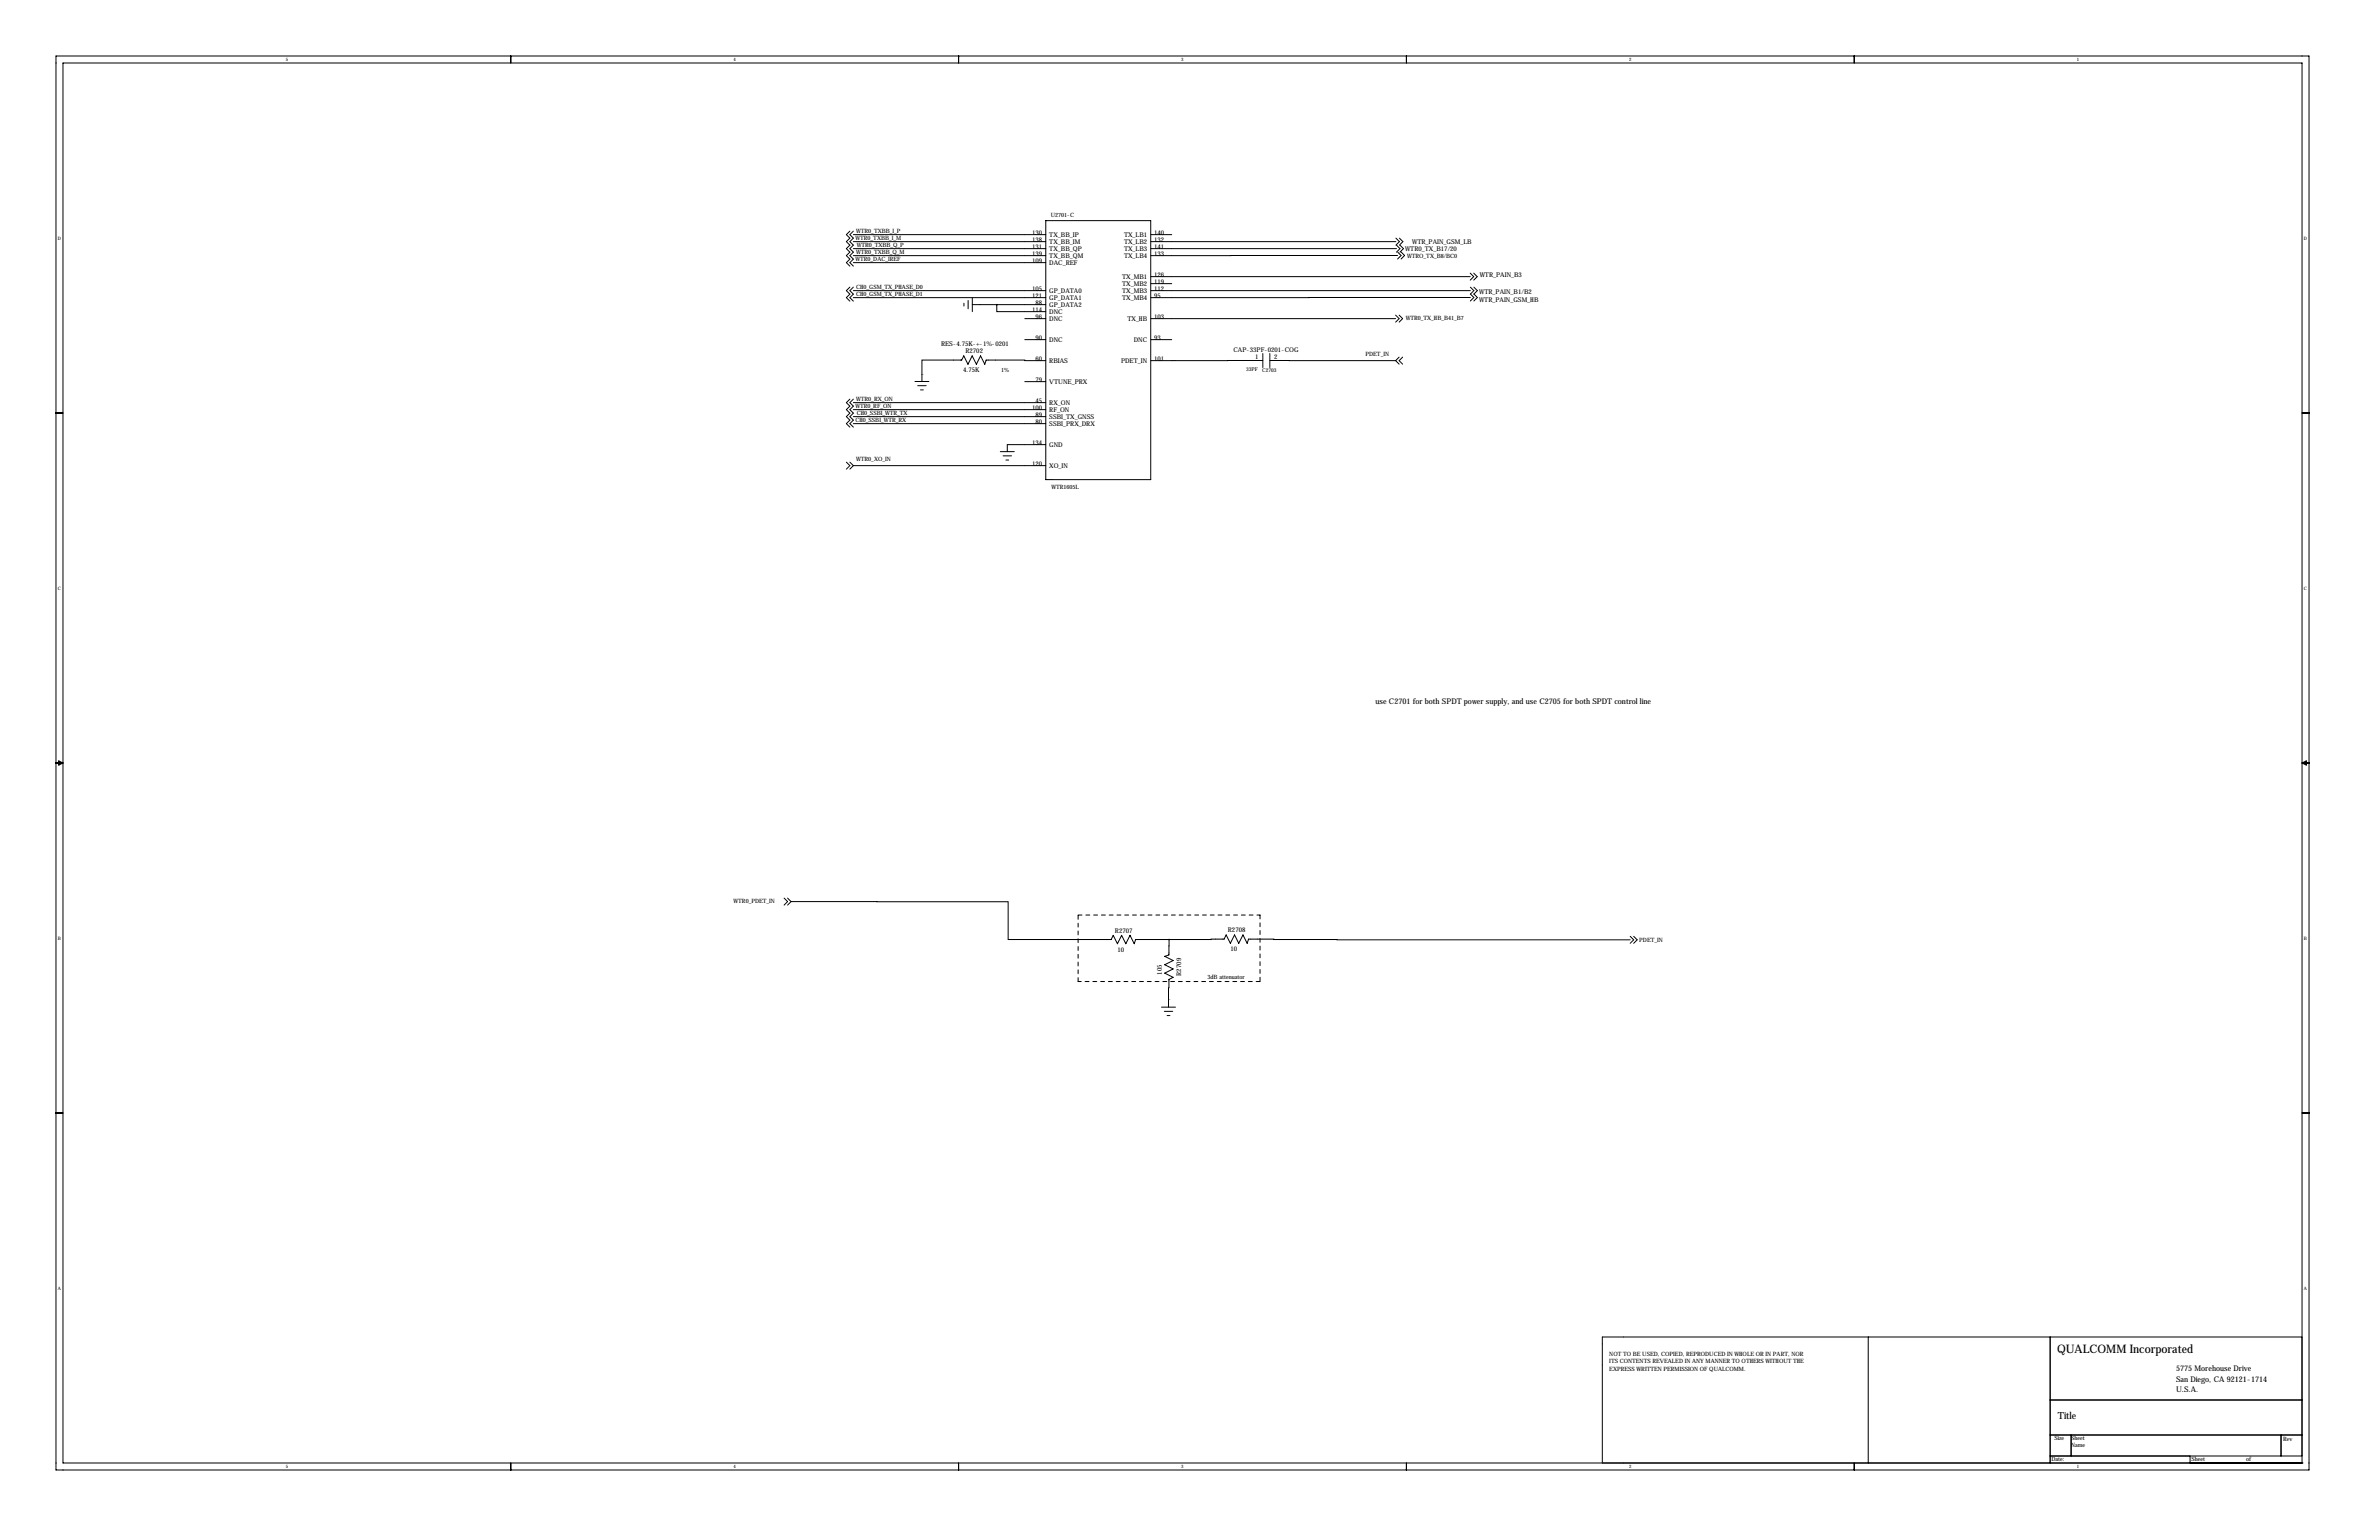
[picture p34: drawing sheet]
<svg xmlns="http://www.w3.org/2000/svg" width="864mm" height="559mm" viewBox="0 0 864 559" stroke-linecap="round" stroke-linejoin="round" font-family="sans-serif">
<defs><g id="words">
<text font-size="4.3" x="746.8" y="491">QUALCOMM Incorporated</text>
<text font-size="3.6" x="747" y="514.9">Title</text>
<g font-size="2.8">
<text x="499.3" y="255.5">use C2701 for both SPDT power supply, and use C2705 for both SPDT control line</text>
<text x="789.9" y="497.5">5775 Morehouse Drive</text>
<text x="789.9" y="501.3">San Diego, CA 92121-1714</text>
<text x="789.9" y="505.1">U.S.A.</text>
</g>
<g font-size="2.4">
<text x="374.7" y="87.7">138</text>
<text x="374.7" y="85.1">130</text>
<text x="380.9" y="88.6">TX_BB_IM</text>
<text x="380.9" y="86.1">TX_BB_IP</text>
<text x="408" y="86.1">TX_LB1</text>
<text x="408" y="88.6">TX_LB2</text>
<text x="419" y="85.1">140</text>
<text x="419" y="87.7">132</text>
<text x="512.6" y="88.6">WTR_PAIN_GSM_LB</text>
<text x="374.7" y="95.3">109</text>
<text x="374.7" y="92.8">139</text>
<text x="374.7" y="90.2">131</text>
<text x="380.9" y="93.7">TX_BB_QM</text>
<text x="380.9" y="91.2">TX_BB_QP</text>
<text x="408" y="91.2">TX_LB3</text>
<text x="408" y="93.7">TX_LB4</text>
<text x="419" y="90.2">141</text>
<text x="419" y="92.8">133</text>
<text x="510" y="91.2">WTR0_TX_B17/20</text>
<text x="380.9" y="96.2">DAC_REF</text>
<text x="407.4" y="101.3">TX_MB1</text>
<text x="419" y="100.4">126</text>
<text x="537.2" y="100.6">WTR_PAIN_B3</text>
<text x="374.7" y="105.5">105</text>
<text x="380.9" y="106.4">GP_DATA0</text>
<text x="407.4" y="103.9">TX_MB2</text>
<text x="407.4" y="106.4">TX_MB3</text>
<text x="419" y="102.9">119</text>
<text x="419" y="105.5">112</text>
<text x="537" y="106.6">WTR_PAIN_B1/B2</text>
<text x="374.7" y="108">121</text>
<text x="374.7" y="113.1">114</text>
<text x="375.9" y="110.5">88</text>
<text x="380.9" y="108.9">GP_DATA1</text>
<text x="380.9" y="111.5">GP_DATA2</text>
<text x="407.4" y="108.9">TX_MB4</text>
<text x="419" y="108">95</text>
<text x="536.9" y="109.5">WTR_PAIN_GSM_HB</text>
<text x="375.9" y="115.6">96</text>
<text x="380.9" y="114">DNC</text>
<text x="380.9" y="116.6">DNC</text>
<text x="409.3" y="116.6">TX_HB</text>
<text x="419" y="115.6">103</text>
<text x="341.6" y="125.6">RES-4.75K-+-1%-0201</text>
<text x="375.9" y="123.2">90</text>
<text x="380.9" y="124.2">DNC</text>
<text x="411.6" y="124.2">DNC</text>
<text x="419" y="123.2">93</text>
<text x="350.5" y="128.1">R2702</text>
<text x="375.9" y="130.9">60</text>
<text x="380.9" y="131.8">RBIAS</text>
<text x="407" y="131.8">PDET_IN</text>
<text x="419" y="130.9">101</text>
<text x="447.8" y="127.6">CAP-33PF-0201-COG</text>
<text x="455.7" y="130.3">1</text>
<text x="462.5" y="130.3">2</text>
<text x="349.7" y="135.1">4.75K</text>
<text x="375.9" y="138.5">79</text>
<text x="380.9" y="139.4">VTUNE_PRX</text>
<text x="374.7" y="148.6">100</text>
<text x="375.9" y="146.1">45</text>
<text x="380.9" y="147">RX_ON</text>
<text x="380.9" y="149.6">RF_ON</text>
<text x="375.9" y="151.2">89</text>
<text x="375.9" y="153.7">80</text>
<text x="380.9" y="152.1">SSBI_TX_GNSS</text>
<text x="380.9" y="154.7">SSBI_PRX_DRX</text>
<text x="374.7" y="161.3">134</text>
<text x="380.9" y="162.3">GND</text>
<text x="374.7" y="169">120</text>
<text x="380.9" y="169.9">XO_IN</text>
<text x="404.7" y="338.4">R2707</text>
<text x="445.7" y="338.2">R2708</text>
<text x="405.7" y="345.3">10</text>
<text x="446.7" y="345.2">10</text>
<text x="421.8" y="353.7" transform="rotate(-90 421.8 353.7)">105</text>
<text x="428.7" y="354" transform="rotate(-90 428.7 354)">R2709</text>
</g>
<g font-size="2.1">
<text x="381.4" y="78.8">U2701-C</text>
<text x="310.5" y="87.2">WTR0_TXBB_I_M</text>
<text x="310.8" y="84.6">WTR0_TXBB_I_P</text>
<text x="311" y="89.7">WTR0_TXBB_Q_P</text>
<text x="310.5" y="94.8">WTR0_DAC_IREF</text>
<text x="310.8" y="92.3">WTR0_TXBB_Q_M</text>
<text x="510.8" y="93.6">WTRO_TX_B8/BC0</text>
<text x="310.8" y="107.5">CH0_GSM_TX_PHASE_D1</text>
<text x="310.8" y="105">CH0_GSM_TX_PHASE_D0</text>
<text x="510.3" y="116.2">WTR0_TX_HB_B41_B7</text>
<text x="495.7" y="129.3">PDET_IN</text>
<text x="363.5" y="135">1%</text>
<text x="310.5" y="148.1">WTR0_RF_ON</text>
<text x="310.8" y="145.6">WTR0_RX_ON</text>
<text x="310.5" y="153.2">CH0_SSBI_WTR_RX</text>
<text x="311" y="150.7">CH0_SSBI_WTR_TX</text>
<text x="310.8" y="167.4">WTR0_XO_IN</text>
<text x="381.7" y="177.3">WTR1605L</text>
<text x="266.3" y="327.8">WTR0_PDET_IN</text>
<text x="595.1" y="342">PDET_IN</text>
<text x="438.4" y="355.3">3dB attenuator</text>
<text x="584.2" y="491.9">NOT TO BE USED, COPIED, REPRODUCED IN WHOLE OR IN PART, NOR</text>
<text x="584.2" y="497.5">EXPRESS WRITTEN PERMISSION OF QUALCOMM.</text>
<text x="584.2" y="494.7">ITS CONTENTS REVEALED IN ANY MANNER TO OTHERS WITHOUT THE</text>
<text x="745.7" y="522.6">Size</text>
<text x="751.8" y="525.2">Name</text>
<text x="751.8" y="522.4">Sheet</text>
<text x="828.8" y="522.9">Rev</text>
<text x="744.7" y="530">Date:</text>
<text x="795.5" y="530">Sheet</text>
<text x="815.3" y="530">of</text>
</g>
<g font-size="1.9">
<text x="452.3" y="134.7">33PF</text>
<text x="458.2" y="134.9">C2703</text>
</g>
<g font-size="1.7">
<text x="103.7" y="22.2">5</text>
<text x="266.3" y="22.2">4</text>
<text x="428.8" y="22.2">3</text>
<text x="591.4" y="22.2">2</text>
<text x="754" y="22.2">1</text>
<text x="21" y="87">D</text>
<text x="836.4" y="87">D</text>
<text x="21" y="214">C</text>
<text x="836.4" y="214">C</text>
<text x="21" y="341">B</text>
<text x="836.4" y="341">B</text>
<text x="21" y="468">A</text>
<text x="836.4" y="468">A</text>
<text x="103.7" y="532.8">5</text>
<text x="266.3" y="532.8">4</text>
<text x="428.8" y="532.8">3</text>
<text x="591.4" y="532.8">2</text>
<text x="754" y="532.8">1</text>
</g>
<g font-size=".4">
<text x="355.5" y="110.5">GND</text>
<text x="425.3" y="130.9">N22768618</text>
<text x="334.7" y="135.9">GND</text>
<text x="365.7" y="161.3">GND</text>
<text x="379.6" y="174">RF-TR-WTR1605L</text>
<text x="424.2" y="362.9">GND</text>
</g>
</g></defs>
<g fill="none" stroke="#000" stroke-width=".36">
<path d="M20.3 20.3h817.9v513.1h-817.9zM22.9 22.9h812.8v508h-812.8zM185.4 20.3v2.6M348 20.3v2.6M510.5 20.3v2.6M673.1 20.3v2.6M308.5 83.9l-1.3 1.2 1.3 1.3-1.3 1.3 1.3 1.3-1.3 1.2 1.3 1.3-1.3 1.3 1.3 1.2-1.3 1.3 1.3 1.3M309.8 85.1h69.8M309.8 87.7h69.8M309.8 90.2h69.8M309.8 92.8h69.8M309.8 95.3h69.8"/>
<path d="M309.8 83.9l-1.3 1.2 1.3 1.3-1.3 1.3 1.3 1.3-1.3 1.2 1.3 1.3-1.3 1.3 1.3 1.2-1.3 1.3 1.3 1.3M379.6 80.1h38.1v93.9h-38.1zM417.7 85.1h7.6M417.7 87.7h89M417.7 90.2h89.2M506.7 86.4l1.3 1.3-1.3 1.3M506.9 89l1.3 1.2-1.3 1.3M507.3 92.7l-89.6 .1M507.3 91.4l1.3 1.3-1.3 1.3M508 86.4l1.3 1.3-1.3 1.3M508.2 89l1.3 1.2-1.3 1.3M508.6 91.4l1.3 1.3-1.3 1.3"/>
<path d="M533.7 99.1l1.3 1.3-1.3 1.3M535 99.1l1.2 1.3-1.2 1.3M308.5 104.2l-1.3 1.3 1.3 1.2-1.3 1.3 1.3 1.3M309.8 105.5h69.8M309.8 108h69.8M309.8 104.2l-1.3 1.3 1.3 1.2-1.3 1.3 1.3 1.3M349.9 110v1M351.4 109v3.1M353 110.5h26.6M353 108v5.1M361.8 110.5v2.6h17.8M372 115.6h7.6"/>
<path d="M417.7 105.5h116.1M417.7 115.6h88.9M417.7 100.4h116M417.7 102.9h7.6M506.6 114.4l1.3 1.2-1.3 1.3M507.9 114.4l1.3 1.2-1.3 1.3M533.8 107.9l-116.1 .1M533.8 104.2l1.2 1.3-1.2 1.2 1.2 1.2-1.2 1.3M535 104.2l1.3 1.3-1.3 1.2 1.3 1.2-1.3 1.3M332.1 138.4h5.1M333.1 140h3.1M372 123.2h7.6"/>
<path d="M372 138.5h7.6M379.6 130.9l-21.6-.2-.5 1.5-1.5-3.1-1.6 3.1-1.5-3.1-1.5 3.1-1.5-3.1-.8 1.6h-14.4v7.7M417.7 123.2h7.6M458.4 130.8l-40.7 .1M458.4 128.3v5M461 130.8l45.6 .1M461 128.3v5M506.6 130.9l1.3 1.2M507.9 129.6l-1.3 1.3M509.2 129.6l-1.3 1.3 1.3 1.2M20.3 149.9h2.6M308.5 144.8l-1.3 1.3 1.3 1.3-1.3 1.2 1.3 1.3-1.3 1.3 1.3 1.3-1.3 1.2 1.3 1.3"/>
<path d="M309.8 146.1h69.8M309.8 148.6h69.8M309.8 151.2h69.8M309.8 153.7h69.8M309.8 144.8l-1.3 1.3 1.3 1.3-1.3 1.2 1.3 1.3-1.3 1.3 1.3 1.3-1.3 1.2 1.3 1.3M334.2 141.5h1M835.7 149.9h2.5M307.2 167.7l1.3 1.3-1.3 1.2M308.5 167.7l1.3 1.3M309.8 169h69.8M309.8 169l-1.3 1.2M363.1 163.9h5.1"/>
<path d="M364.1 165.4h3.1M365.2 166.9h1M379.6 161.3h-13.9v2.6M20.3 276.9h2.6M21.3 276.1l1.6 .8-1.6 .7zM835.7 276.9h2.5M835.7 276.9l1.5-.8v1.5zM284.6 325.9l1.3 1.3-1.3 1.2M285.9 325.9l1.3 1.3M287.2 327.2h78.8v13.7h37.4l.7-1.5 1.5 3 1.6-3 1.5 3 1.5-3 1.5 3 .5-1.5h12.2M287.2 327.2l-1.3 1.2M591.8 339.8l1.2 1.2-1.2 1.3"/>
<path d="M593 339.8l1.3 1.2-1.3 1.3M424.4 340.9l-.1 5.6-1.5 .5 3.1 1.5-3.1 1.6 3.1 1.5-3.1 1.5 3.1 1.5-1.6 .8-.1 10.1M424.4 340.9l19.9-.1 .8-1.6 1.5 3.1 1.6-3.1 1.5 3.1 1.5-3.1 1.5 3.1 .5-1.5 32.1 .2h106.5M421.6 365.5h5.1M422.7 367h3M423.7 368.5h1M20.3 403.9h2.6M835.7 403.9h2.5M678.2 485.1v45.8M744.2 485.1v45.8M835.7 485.1h-254v45.8M744.2 508h91.5"/>
<path d="M185.4 530.9v2.5M348 530.9v2.5M510.5 530.9v2.5M673.1 530.9v2.5M744.2 520.7h91.5M744.2 528.3h91.5M751.8 520.7v7.6M795 530.9h.1M795 528.3v2.6M828 520.7v7.6M835.7 530.9h.1"/>
</g>
<path d="M391.4 332h66M457.4 332v24.2M391.4 356.2v-24.2M457.4 356.2h-66" fill="none" stroke="#000" stroke-width=".36" stroke-dasharray="1.4 1.4"/>
<path d="M361.8 110.5a.05 .05 0 0 0 .1 0 .05 .05 0 0 0-.1 0z" fill="#000" stroke="#000" stroke-width=".51"/>
<use href="#words"/>
</svg>
